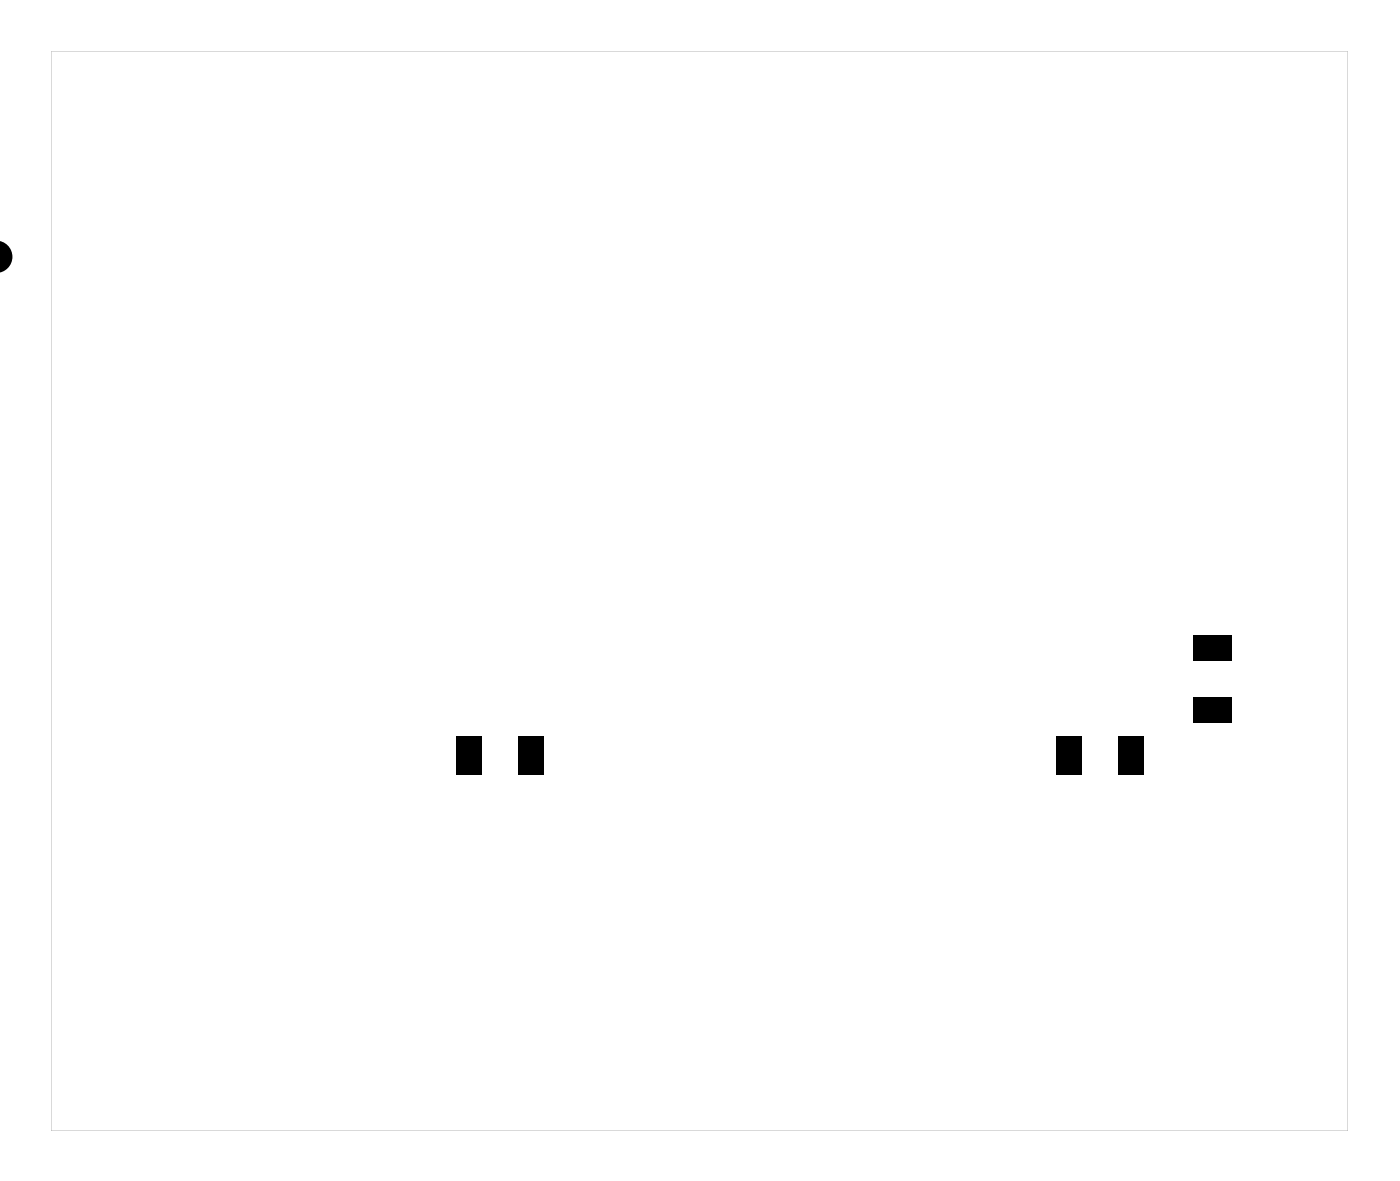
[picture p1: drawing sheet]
<svg xmlns="http://www.w3.org/2000/svg" width="99mm" height="84mm" viewBox="0 0 99 84" stroke-linecap="round" stroke-linejoin="round" font-family="sans-serif">
<g fill="#000">
<path d="M32.3 52.1h1.8v2.7h-1.8zM36.7 52.1h1.8v2.7h-1.8zM74.8 52.1h1.8v2.7h-1.8zM79.2 52.1h1.8v2.7h-1.8zM84.5 49.4h2.7v1.8h-2.7zM84.5 45h2.7v1.8h-2.7z"/>
<path d="M3.6 3.6h91.8v76.5h-91.8zM3.6 3.6v76.5h91.8v-76.5z"/>
</g>
<path d="M-.1 17a1.17 1.17 0 0 1 1 1.2 1.17 1.17 0 0 1-1 1.1z" fill-rule="evenodd" fill="#000"/>
</svg>
